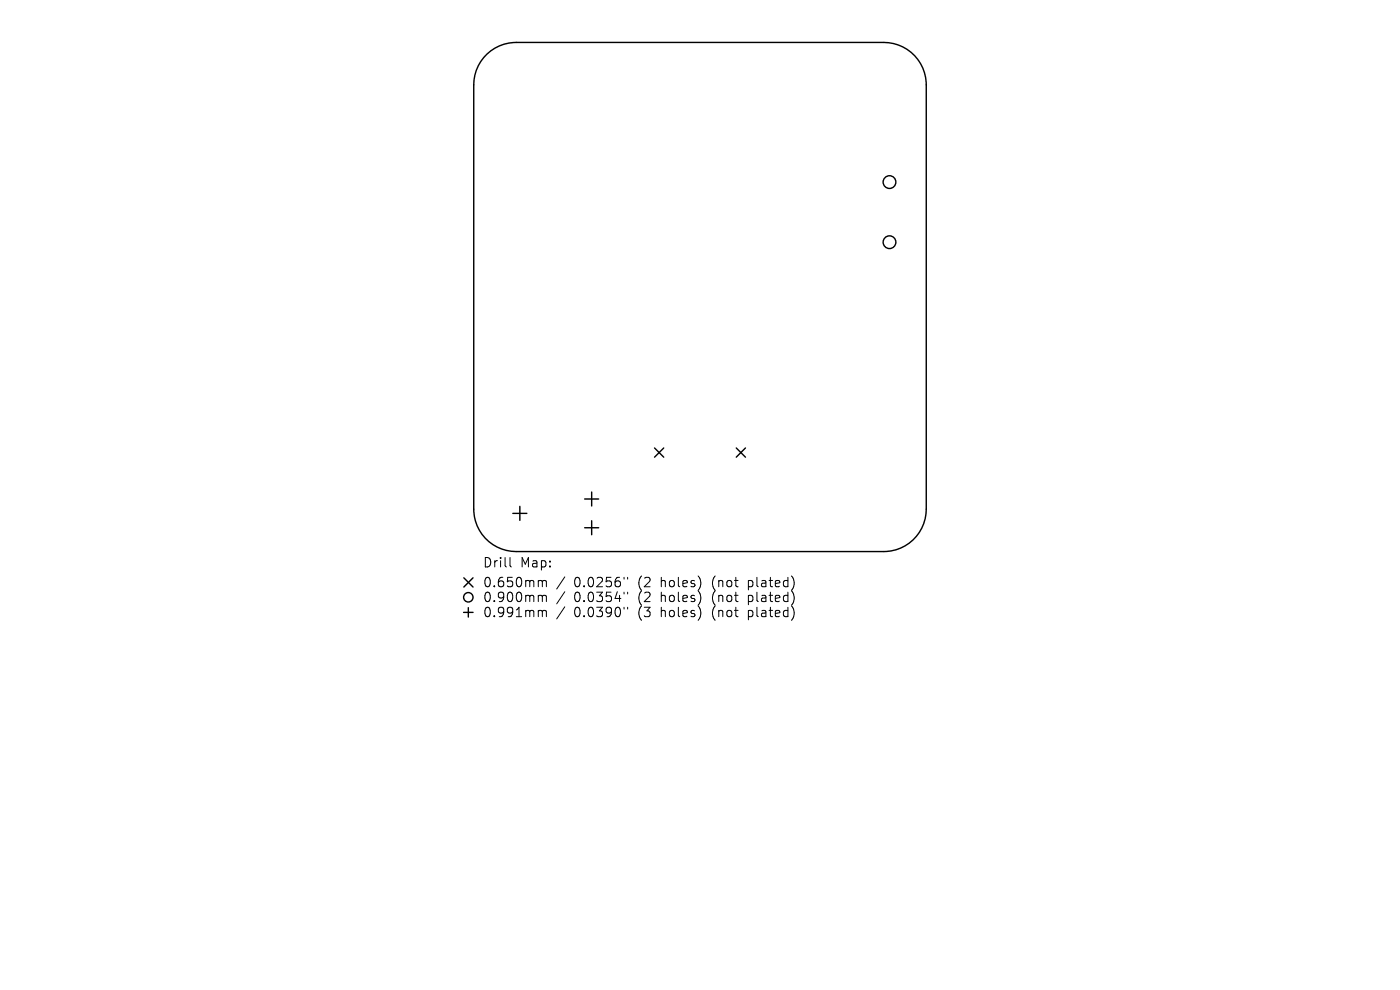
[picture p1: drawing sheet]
<svg xmlns="http://www.w3.org/2000/svg" width="297mm" height="210mm" viewBox="0 0 297 210" stroke-linecap="round" stroke-linejoin="round" font-family="sans-serif">
<defs><g id="words">
<g font-size="2.8">
<text x="102.4" y="120.7">Drill</text>
<text x="102.4" y="124.9">0.650mm</text>
<text x="110.4" y="120.7">Map:</text>
<text x="121.8" y="124.9">0.0256&quot;</text>
<text x="135.5" y="124.9">(2</text>
<text x="140.5" y="124.9">holes)</text>
<text x="151.5" y="124.9">(not</text>
<text x="159.4" y="124.9">plated)</text>
<text x="102.4" y="128">0.900mm</text>
<text x="102.4" y="131.2">0.991mm</text>
<text x="121.8" y="128">0.0354&quot;</text>
<text x="121.8" y="131.2">0.0390&quot;</text>
<text x="135.5" y="128">(2</text>
<text x="135.5" y="131.2">(3</text>
<text x="140.5" y="128">holes)</text>
<text x="140.5" y="131.2">holes)</text>
<text x="151.5" y="128">(not</text>
<text x="151.5" y="131.2">(not</text>
<text x="159.4" y="128">plated)</text>
<text x="159.4" y="131.2">plated)</text>
</g>
</g></defs>
<g fill="none" stroke="#000" stroke-width=".3">
<path d="M103.3 11.5a9 9 0 0 1 6.2-2.5h78a9 9 0 0 1 9 9v90a9 9 0 0 1-9 9h-78a9 9 0 0 1-9-9v-90a9 9 0 0 1 2.8-6.5zM138.9 95l1.9 2M140.8 95l-1.9 2M156.2 95l1.9 2M158.1 95l-1.9 2M108.8 108.9h3M110.3 107.4v3M124 105.9h3M124 112h3M125.5 104.4v2.9M125.5 110.5v2.9M98.4 129.9h2"/>
<path d="M98.4 122.6l2 1.9M99.4 128.9v2M100.4 122.6l-2 1.9"/>
<circle cx="188.7" cy="38.6" r="1.35"/>
<circle cx="188.7" cy="51.4" r="1.35"/>
<circle cx="99.4" cy="126.7" r="1"/>
</g>
<g fill="none" stroke="#000" stroke-width=".21">
<path d="M108.2 118.3v1.7l.3 .3M114.5 123.1h.3l.3 .3M114.5 126.3h.3l.3 .3M114.5 129.5h.3l.3 .3M115.1 123.4l.2-.3 .5 .1 .1 1.3M115.1 123.4v1.1M115.1 126.6v1M115.1 129.8v1M115.1 126.6l.2-.3 .5 .1 .1 1.2M115.1 129.8l.2-.3 .5 .1 .1 1.2M119.8 122.4l-1.7 2.5M119.8 125.5l-1.7 2.6"/>
<path d="M119.8 128.7l-1.7 2.6M132.4 122.5v.3M132.4 125.6v.4M132.4 128.8v.4M133.1 122.5v.3M133.1 125.6v.4M133.1 128.8v.4"/>
</g>
<use href="#words"/>
</svg>
